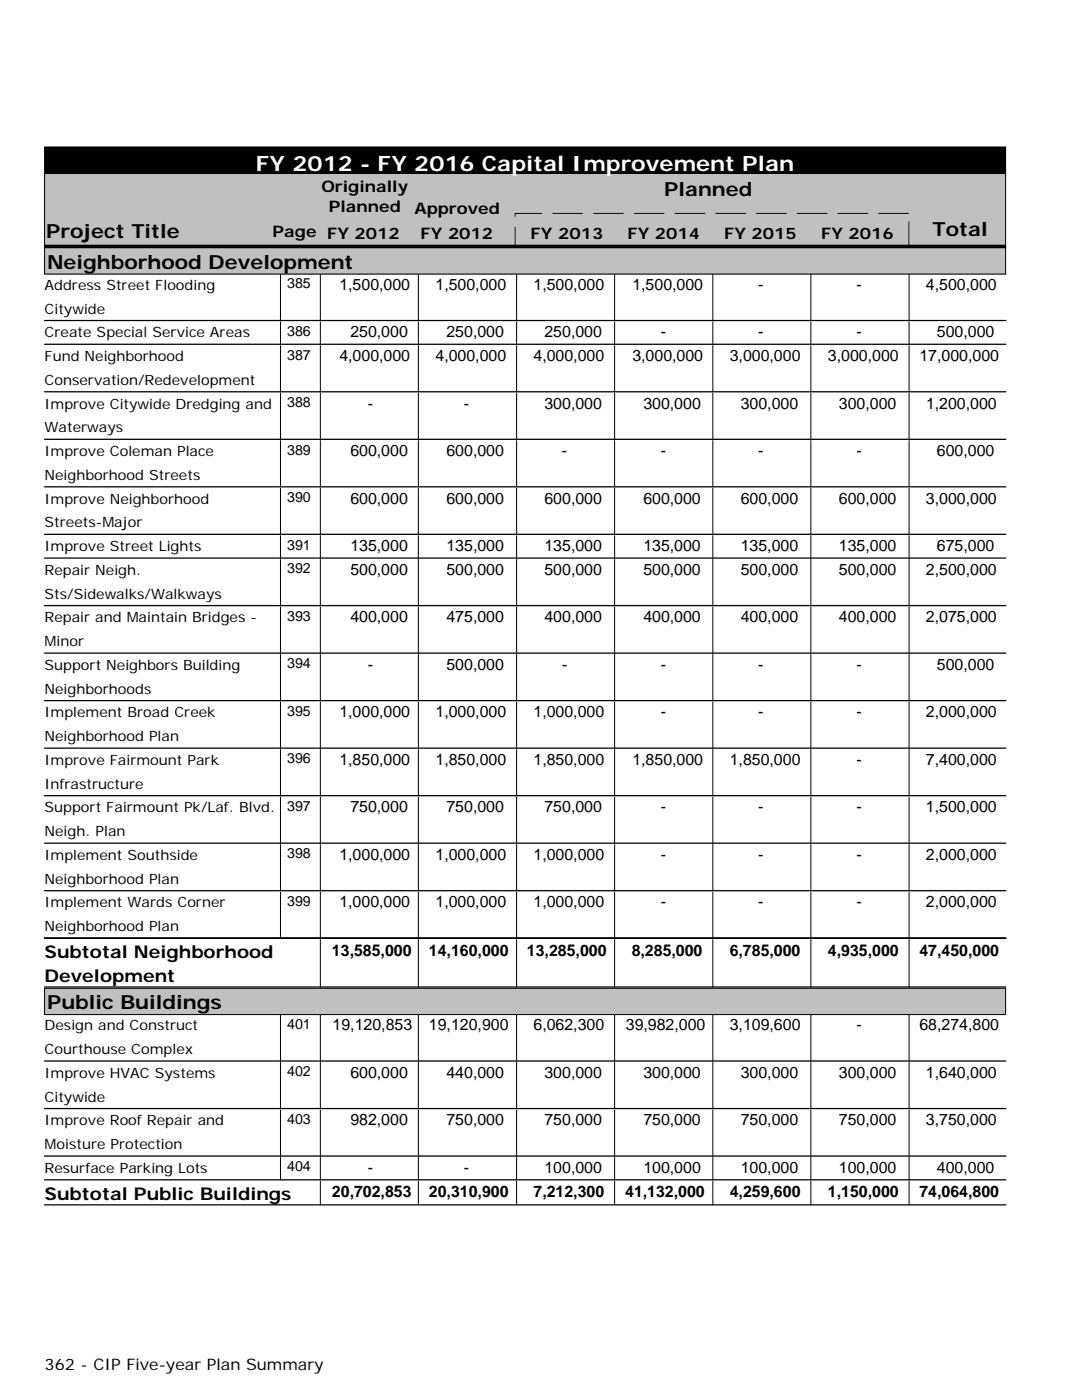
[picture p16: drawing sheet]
<svg xmlns="http://www.w3.org/2000/svg" width="216mm" height="279mm" viewBox="0 0 216 279" stroke-linecap="round" stroke-linejoin="round" font-family="sans-serif">
<defs><g id="words">
<text font-size="4.2" fill="#fff" x="51.1" y="34.1">FY 2012 - FY 2016 Capital Improvement Plan</text>
<g font-size="3.9">
<text x="132.5" y="39.1">Planned</text>
<text x="9.2" y="47.6">Project Title</text>
<text x="186.1" y="47">Total</text>
<text x="9.4" y="53.6">Neighborhood Development</text>
<text x="9.4" y="201.4">Public Buildings</text>
</g>
<g font-size="3.5">
<text x="8.9" y="191.3">Subtotal Neighborhood</text>
<text x="8.9" y="196">Development</text>
<text x="8.9" y="239.5">Subtotal Public Buildings</text>
</g>
<g font-size="3.2">
<text x="64.1" y="38.4">Originally</text>
<text x="54.4" y="47.4">Page FY 2012</text>
<text x="65.6" y="42.4">Planned</text>
<text x="82.7" y="42.6">Approved</text>
<text x="83.9" y="47.7">FY 2012</text>
<text x="105.9" y="47.7">FY 2013</text>
<text x="125.2" y="47.7">FY 2014</text>
<text x="144.5" y="47.7">FY 2015</text>
<text x="163.8" y="47.7">FY 2016</text>
<text x="67.7" y="57.8">1,500,000</text>
<text x="86.9" y="57.8">1,500,000</text>
<text x="106.5" y="57.8">1,500,000</text>
<text x="126.2" y="57.8">1,500,000</text>
<text x="151.3" y="57.8">-</text>
<text x="170.9" y="57.8">-</text>
<text x="184.8" y="57.8">4,500,000</text>
<text x="69.9" y="67.3">250,000</text>
<text x="89.1" y="67.3">250,000</text>
<text x="108.6" y="67.3">250,000</text>
<text x="131.9" y="67.3">-</text>
<text x="151.3" y="67.3">-</text>
<text x="170.9" y="67.3">-</text>
<text x="187" y="67.3">500,000</text>
<text x="67.7" y="72.1">4,000,000</text>
<text x="86.9" y="72.1">4,000,000</text>
<text x="106.5" y="72.1">4,000,000</text>
<text x="126.2" y="72.1">3,000,000</text>
<text x="145.6" y="72.1">3,000,000</text>
<text x="165.2" y="72.1">3,000,000</text>
<text x="183.5" y="72.1">17,000,000</text>
<text x="73.4" y="81.5">-</text>
<text x="92.6" y="81.5">-</text>
<text x="108.6" y="81.5">300,000</text>
<text x="128.4" y="81.5">300,000</text>
<text x="147.8" y="81.5">300,000</text>
<text x="167.4" y="81.5">300,000</text>
<text x="184.8" y="81.5">1,200,000</text>
<text x="69.9" y="91">600,000</text>
<text x="89.1" y="91">600,000</text>
<text x="112.1" y="91">-</text>
<text x="131.9" y="91">-</text>
<text x="151.3" y="91">-</text>
<text x="170.9" y="91">-</text>
<text x="187" y="91">600,000</text>
<text x="69.9" y="100.5">600,000</text>
<text x="89.1" y="100.5">600,000</text>
<text x="108.6" y="100.5">600,000</text>
<text x="128.4" y="100.5">600,000</text>
<text x="147.8" y="100.5">600,000</text>
<text x="167.4" y="100.5">600,000</text>
<text x="184.8" y="100.5">3,000,000</text>
<text x="69.9" y="110">135,000</text>
<text x="89.1" y="110">135,000</text>
<text x="108.6" y="110">135,000</text>
<text x="128.4" y="110">135,000</text>
<text x="147.8" y="110">135,000</text>
<text x="167.4" y="110">135,000</text>
<text x="187" y="110">675,000</text>
<text x="69.9" y="114.7">500,000</text>
<text x="89.1" y="114.7">500,000</text>
<text x="108.6" y="114.7">500,000</text>
<text x="128.4" y="114.7">500,000</text>
<text x="147.8" y="114.7">500,000</text>
<text x="167.4" y="114.7">500,000</text>
<text x="184.8" y="114.7">2,500,000</text>
<text x="69.9" y="124.2">400,000</text>
<text x="89.1" y="124.2">475,000</text>
<text x="108.6" y="124.2">400,000</text>
<text x="128.4" y="124.2">400,000</text>
<text x="147.8" y="124.2">400,000</text>
<text x="167.4" y="124.2">400,000</text>
<text x="184.8" y="124.2">2,075,000</text>
<text x="73.4" y="133.7">-</text>
<text x="89.1" y="133.7">500,000</text>
<text x="112.1" y="133.7">-</text>
<text x="131.9" y="133.7">-</text>
<text x="151.3" y="133.7">-</text>
<text x="170.9" y="133.7">-</text>
<text x="187" y="133.7">500,000</text>
<text x="67.7" y="143.2">1,000,000</text>
<text x="86.9" y="143.2">1,000,000</text>
<text x="106.5" y="143.2">1,000,000</text>
<text x="131.9" y="143.2">-</text>
<text x="151.3" y="143.2">-</text>
<text x="170.9" y="143.2">-</text>
<text x="184.8" y="143.2">2,000,000</text>
<text x="67.7" y="152.7">1,850,000</text>
<text x="86.9" y="152.7">1,850,000</text>
<text x="106.5" y="152.7">1,850,000</text>
<text x="126.2" y="152.7">1,850,000</text>
<text x="145.6" y="152.7">1,850,000</text>
<text x="170.9" y="152.7">-</text>
<text x="184.8" y="152.7">7,400,000</text>
<text x="69.9" y="162.1">750,000</text>
<text x="89.1" y="162.1">750,000</text>
<text x="108.6" y="162.1">750,000</text>
<text x="131.9" y="162.1">-</text>
<text x="151.3" y="162.1">-</text>
<text x="170.9" y="162.1">-</text>
<text x="184.8" y="162.1">1,500,000</text>
<text x="67.7" y="171.6">1,000,000</text>
<text x="86.9" y="171.6">1,000,000</text>
<text x="106.5" y="171.6">1,000,000</text>
<text x="131.9" y="171.6">-</text>
<text x="151.3" y="171.6">-</text>
<text x="170.9" y="171.6">-</text>
<text x="184.8" y="171.6">2,000,000</text>
<text x="67.7" y="181.1">1,000,000</text>
<text x="86.9" y="181.1">1,000,000</text>
<text x="106.5" y="181.1">1,000,000</text>
<text x="131.9" y="181.1">-</text>
<text x="151.3" y="181.1">-</text>
<text x="170.9" y="181.1">-</text>
<text x="184.8" y="181.1">2,000,000</text>
<text x="66.2" y="190.7">13,585,000</text>
<text x="85.6" y="190.7">14,160,000</text>
<text x="105.1" y="190.7">13,285,000</text>
<text x="126" y="190.7">8,285,000</text>
<text x="145.6" y="190.7">6,785,000</text>
<text x="165.2" y="190.7">4,935,000</text>
<text x="183.5" y="190.7">47,450,000</text>
<text x="66.4" y="205.6">19,120,853</text>
<text x="85.6" y="205.6">19,120,900</text>
<text x="106.5" y="205.6">6,062,300</text>
<text x="124.9" y="205.6">39,982,000</text>
<text x="145.6" y="205.6">3,109,600</text>
<text x="170.9" y="205.6">-</text>
<text x="183.5" y="205.6">68,274,800</text>
<text x="69.9" y="215.1">600,000</text>
<text x="89.1" y="215.1">440,000</text>
<text x="108.6" y="215.1">300,000</text>
<text x="128.4" y="215.1">300,000</text>
<text x="147.8" y="215.1">300,000</text>
<text x="167.4" y="215.1">300,000</text>
<text x="184.8" y="215.1">1,640,000</text>
<text x="69.9" y="224.6">982,000</text>
<text x="89.1" y="224.6">750,000</text>
<text x="108.6" y="224.6">750,000</text>
<text x="128.4" y="224.6">750,000</text>
<text x="147.8" y="224.6">750,000</text>
<text x="167.4" y="224.6">750,000</text>
<text x="184.8" y="224.6">3,750,000</text>
<text x="66.2" y="238.9">20,702,853</text>
<text x="73.4" y="234.1">-</text>
<text x="85.6" y="238.9">20,310,900</text>
<text x="92.6" y="234.1">-</text>
<text x="106.5" y="238.9">7,212,300</text>
<text x="108.6" y="234.1">100,000</text>
<text x="124.7" y="238.9">41,132,000</text>
<text x="128.4" y="234.1">100,000</text>
<text x="145.6" y="238.9">4,259,600</text>
<text x="147.8" y="234.1">100,000</text>
<text x="165.2" y="238.9">1,150,000</text>
<text x="167.4" y="234.1">100,000</text>
<text x="183.5" y="238.9">74,064,800</text>
<text x="187" y="234.1">400,000</text>
<text x="8.9" y="273.3">362 - CIP Five-year Plan Summary</text>
</g>
<g font-size="2.8">
<text x="8.9" y="57.8">Address Street Flooding</text>
<text x="57.3" y="57.5">385</text>
<text x="8.9" y="62.6">Citywide</text>
<text x="8.9" y="67.3">Create Special Service Areas</text>
<text x="57.3" y="67">386</text>
<text x="57.3" y="71.8">387</text>
<text x="8.9" y="72.1">Fund Neighborhood</text>
<text x="8.9" y="76.8">Conservation/Redevelopment</text>
<text x="8.9" y="81.5">Improve Citywide Dredging and</text>
<text x="57.3" y="81.2">388</text>
<text x="8.9" y="86.3">Waterways</text>
<text x="8.9" y="91">Improve Coleman Place</text>
<text x="8.9" y="95.8">Neighborhood Streets</text>
<text x="57.3" y="90.7">389</text>
<text x="8.9" y="100.5">Improve Neighborhood</text>
<text x="57.3" y="100.2">390</text>
<text x="8.9" y="105.2">Streets-Major</text>
<text x="8.9" y="110">Improve Street Lights</text>
<text x="57.3" y="109.7">391</text>
<text x="8.9" y="114.7">Repair Neigh.</text>
<text x="8.9" y="119.5">Sts/Sidewalks/Walkways</text>
<text x="57.3" y="114.4">392</text>
<text x="8.9" y="124.2">Repair and Maintain Bridges -</text>
<text x="57.3" y="123.9">393</text>
<text x="8.9" y="128.9">Minor</text>
<text x="8.9" y="133.7">Support Neighbors Building</text>
<text x="57.3" y="133.4">394</text>
<text x="8.9" y="138.4">Neighborhoods</text>
<text x="8.9" y="143.2">Implement Broad Creek</text>
<text x="57.3" y="142.9">395</text>
<text x="8.9" y="147.9">Neighborhood Plan</text>
<text x="8.9" y="152.7">Improve Fairmount Park</text>
<text x="57.3" y="152.4">396</text>
<text x="8.9" y="157.4">Infrastructure</text>
<text x="57.3" y="161.8">397</text>
<text x="8.9" y="162.1">Support Fairmount Pk/Laf. Blvd.</text>
<text x="8.9" y="166.9">Neigh. Plan</text>
<text x="8.9" y="171.6">Implement Southside</text>
<text x="57.3" y="171.3">398</text>
<text x="8.9" y="176.4">Neighborhood Plan</text>
<text x="8.9" y="181.1">Implement Wards Corner</text>
<text x="8.9" y="185.8">Neighborhood Plan</text>
<text x="57.3" y="180.8">399</text>
<text x="8.9" y="205.6">Design and Construct</text>
<text x="57.3" y="205.3">401</text>
<text x="8.9" y="210.4">Courthouse Complex</text>
<text x="8.9" y="215.1">Improve HVAC Systems</text>
<text x="57.3" y="214.8">402</text>
<text x="8.9" y="219.8">Citywide</text>
<text x="8.9" y="224.6">Improve Roof Repair and</text>
<text x="57.3" y="224.3">403</text>
<text x="8.9" y="229.3">Moisture Protection</text>
<text x="57.3" y="233.8">404</text>
<text x="8.9" y="234.1">Resurface Parking Lots</text>
</g>
</g></defs>
<path d="M8.9 29.4h191.8v5.5h-191.8z" fill="#000"/>
<path d="M8.9 29.3h191.8v5.6h-191.8z" fill="none" stroke="#000" stroke-width=".2"/>
<path d="M8.9 34.7h191.8v14.4h-191.8z" fill="#c0c0c0"/>
<path d="M8.9 34.6h191.8v14.5h-191.8zM8.9 48.9h191.8v.5h-191.8z" fill="none" stroke="#000" stroke-width=".2"/>
<path d="M102.8 42.6h78.6v6.5h-78.6z" fill="none" stroke="#fff" stroke-width=".2" stroke-dasharray="6.1 2" stroke-linecap="butt"/>
<path d="M102.8 42.6h78.6v6.5h-78.6z" fill="none" stroke="#000" stroke-width=".2" stroke-dasharray="6.1 2" stroke-linecap="butt"/>
<path d="M8.9 49.2h191.8" fill="none" stroke="#000" stroke-width=".42"/>
<path d="M8.9 49.5h191.8v5.2h-191.8z" fill="#c0c0c0"/>
<g fill="none" stroke="#000" stroke-width=".2">
<path d="M8.9 49.4h191.8v5.3h-191.8zM56 54.7v9.3M63.9 54.7v9.3M83.5 54.7v9.3M103.1 54.7v9.3M122.6 54.7v9.3M142.2 54.7v9.3M161.8 54.7v9.3M181.4 54.7v9.3M56 64.2v4.5M56 69v9.2M56 78.4v9.3"/>
<path d="M63.9 64.2v4.5M63.9 69v9.2M63.9 78.4v9.3M83.5 64.2v4.5M83.5 69v9.2M83.5 78.4v9.3M103.1 64.2v4.5M103.1 69v9.2M103.1 78.4v9.3M122.6 64.2v4.5M122.6 69v9.2M122.6 78.4v9.3"/>
<path d="M142.2 64.2v4.5M142.2 69v9.2M142.2 78.4v9.3M161.8 64.2v4.5M161.8 69v9.2M161.8 78.4v9.3M181.4 64.2v4.5M181.4 69v9.2M181.4 78.4v9.3M56 87.9v9.3M56 97.4v9.2M63.9 87.9v9.3"/>
<path d="M63.9 97.4v9.2M83.5 87.9v9.3M83.5 97.4v9.2M103.1 87.9v9.3M103.1 97.4v9.2M122.6 87.9v9.3M122.6 97.4v9.2M142.2 87.9v9.3M142.2 97.4v9.2M161.8 87.9v9.3M161.8 97.4v9.2M181.4 87.9v9.3"/>
<path d="M181.4 97.4v9.2M56 106.9v4.5M56 111.6v9.3M63.9 106.9v4.5M63.9 111.6v9.3M83.5 106.9v4.5M83.5 111.6v9.3M103.1 106.9v4.5M103.1 111.6v9.3M122.6 106.9v4.5M122.6 111.6v9.3M142.2 106.9v4.5"/>
<path d="M142.2 111.6v9.3M161.8 106.9v4.5M161.8 111.6v9.3M181.4 106.9v4.5M181.4 111.6v9.3M56 121.1v9.2M56 130.6v9.2M63.9 121.1v9.2M63.9 130.6v9.2M83.5 121.1v9.2M83.5 130.6v9.2M103.1 121.1v9.2"/>
<path d="M103.1 130.6v9.2M122.6 121.1v9.2M122.6 130.6v9.2M142.2 121.1v9.2M142.2 130.6v9.2M161.8 121.1v9.2M161.8 130.6v9.2M181.4 121.1v9.2M181.4 130.6v9.2M56 140.1v9.2M56 149.6v9.2M56 159v9.3"/>
<path d="M63.9 140.1v9.2M63.9 149.6v9.2M63.9 159v9.3M83.5 140.1v9.2M83.5 149.6v9.2M83.5 159v9.3M103.1 140.1v9.2M103.1 149.6v9.2M103.1 159v9.3M122.6 140.1v9.2M122.6 149.6v9.2M122.6 159v9.3"/>
<path d="M142.2 140.1v9.2M142.2 149.6v9.2M142.2 159v9.3M161.8 140.1v9.2M161.8 149.6v9.2M161.8 159v9.3M181.4 140.1v9.2M181.4 149.6v9.2M181.4 159v9.3M56 168.5v9.3M56 178v9.2M63.9 168.5v9.3"/>
<path d="M63.9 178v9.2M83.5 168.5v9.3M83.5 178v9.2M103.1 168.5v9.3M103.1 178v9.2M122.6 168.5v9.3M122.6 178v9.2M142.2 168.5v9.3M142.2 178v9.2M161.8 168.5v9.3M161.8 178v9.2M181.4 168.5v9.3"/>
<path d="M181.4 178v9.2M63.9 187.5v9.5M83.5 187.5v9.5M103.1 187.5v9.5M122.6 187.5v9.5M142.2 187.5v9.5M161.8 187.5v9.5M181.4 187.5v9.5"/>
</g>
<g fill="none" stroke="#000" stroke-width=".25">
<path d="M8.9 64h191.8M8.9 68.7h191.8M8.9 78.2h191.8M8.9 87.7h191.8M8.9 97.2h191.8M8.9 106.6h191.8M8.9 111.4h191.8M8.9 120.9h191.8M8.9 130.3h191.8M8.9 139.8h191.8M8.9 149.3h191.8M8.9 158.8h191.8"/>
<path d="M8.9 168.3h191.8M8.9 177.8h191.8M8.9 187.2h191.8M8.9 197h191.8"/>
</g>
<path d="M8.9 197.3h191.8v5.2h-191.8z" fill="#c0c0c0"/>
<g fill="none" stroke="#000" stroke-width=".2">
<path d="M8.9 197.2h191.8v5.3h-191.8zM56 202.5v9.3M56 212v9.2M63.9 202.5v9.3M63.9 212v9.2M83.5 202.5v9.3M83.5 212v9.2M103.1 202.5v9.3M103.1 212v9.2M122.6 202.5v9.3M122.6 212v9.2M142.2 202.5v9.3"/>
<path d="M142.2 212v9.2M161.8 202.5v9.3M161.8 212v9.2M181.4 202.5v9.3M181.4 212v9.2M56 221.5v9.2M56 231v4.5M63.9 221.5v9.2M63.9 231v4.5M63.9 235.7v4.8M83.5 221.5v9.2M83.5 231v4.5"/>
<path d="M83.5 235.7v4.8M103.1 221.5v9.2M103.1 231v4.5M103.1 235.7v4.8M122.6 221.5v9.2M122.6 231v4.5M122.6 235.7v4.8M142.2 221.5v9.2M142.2 231v4.5M142.2 235.7v4.8M161.8 221.5v9.2M161.8 231v4.5"/>
<path d="M161.8 235.7v4.8M181.4 221.5v9.2M181.4 231v4.5M181.4 235.7v4.8"/>
</g>
<path d="M8.9 211.8h191.8M8.9 221.2h191.8M8.9 230.7h191.8M8.9 235.5h191.8M8.9 240.5h191.8" fill="none" stroke="#000" stroke-width=".25"/>
<use href="#words"/>
</svg>
